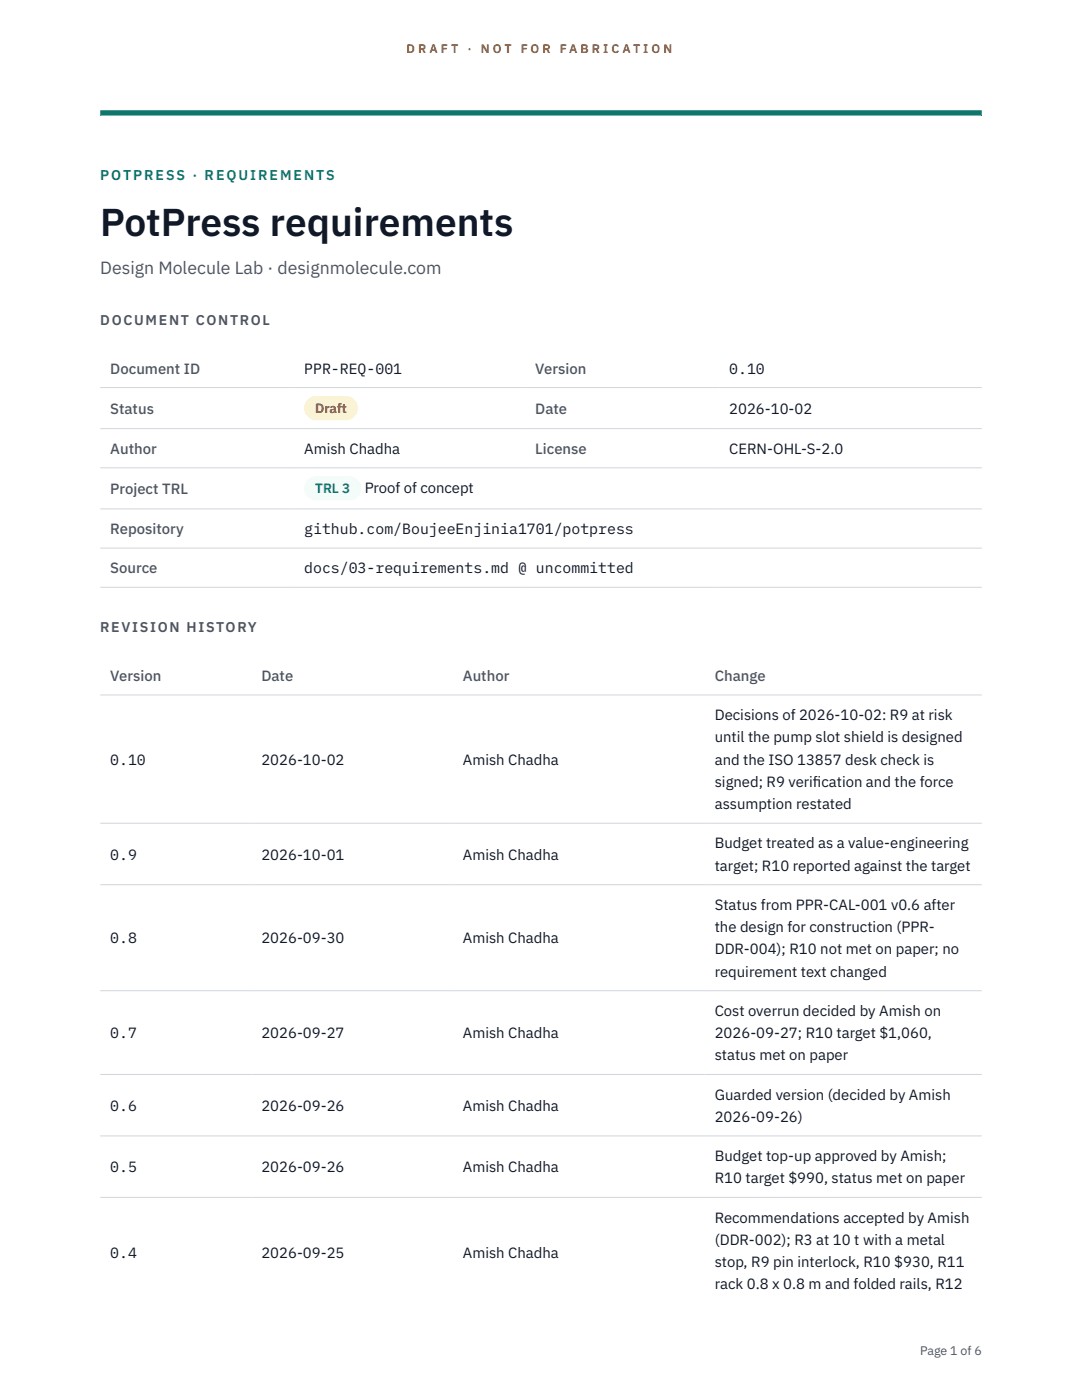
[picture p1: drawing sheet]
<svg xmlns="http://www.w3.org/2000/svg" width="216mm" height="279mm" viewBox="0 0 216 279" stroke-linecap="round" stroke-linejoin="round" font-family="sans-serif">
<defs><g id="words">
<text font-size="7.8" fill="#111827" x="20" y="47.1">PotPress requirements</text>
<text font-size="3.5" fill="#4b5563" x="20" y="54.6">Design Molecule Lab · designmolecule.com</text>
<g font-size="3" fill="#4b5563">
<text x="22" y="74.5">Document ID</text>
<text x="106.8" y="74.5">Version</text>
<text x="22" y="82.6">Status</text>
<text x="106.8" y="82.6">Date</text>
<text x="22" y="90.6">Author</text>
<text x="106.8" y="90.6">License</text>
<text x="22" y="98.6">Project TRL</text>
<text x="22" y="106.6">Repository</text>
<text x="22" y="114.4">Source</text>
<text x="22" y="135.9">Version</text>
<text x="52.2" y="135.9">Date</text>
<text x="92.4" y="135.9">Author</text>
<text x="142.6" y="135.9">Change</text>
</g>
<g font-size="3" fill="#111827">
<text x="60.7" y="74.5">PPR-REQ-001</text>
<text x="145.5" y="74.5">0.10</text>
<text x="145.5" y="82.6">2026-10-02</text>
<text x="60.7" y="90.6">Amish Chadha</text>
<text x="145.5" y="90.6">CERN-OHL-S-2.0</text>
<text x="72.8" y="98.5">Proof of concept</text>
<text x="60.7" y="106.6">github.com/BoujeeEnjinia1701/potpress</text>
<text x="60.7" y="114.4">docs/03-requirements.md @ uncommitted</text>
<text x="142.6" y="143.7">Decisions of 2026-10-02: R9 at risk</text>
<text x="142.6" y="148.2">until the pump slot shield is designed</text>
<text x="22" y="152.6">0.10</text>
<text x="52.2" y="152.6">2026-10-02</text>
<text x="92.4" y="152.6">Amish Chadha</text>
<text x="142.6" y="152.6">and the ISO 13857 desk check is</text>
<text x="142.6" y="157.1">signed; R9 verif</text>
<text x="142.6" y="161.5">assumption restated</text>
<text x="162.2" y="157.1">ication and the force</text>
<text x="22" y="171.5">0.9</text>
<text x="52.2" y="171.5">2026-10-01</text>
<text x="92.4" y="171.5">Amish Chadha</text>
<text x="142.6" y="169.3">Budget treated as a value-engineering</text>
<text x="142.6" y="173.8">target; R10 reported against the target</text>
<text x="142.6" y="181.6">Status from PPR-CAL-001 v0.6 after</text>
<text x="22" y="188.3">0.8</text>
<text x="52.2" y="188.3">2026-09-30</text>
<text x="92.4" y="188.3">Amish Chadha</text>
<text x="142.6" y="186">the design for construction (PPR-</text>
<text x="142.6" y="190.5">DDR-004); R10 not met on paper; no</text>
<text x="142.6" y="194.9">requirement text changed</text>
<text x="142.6" y="202.7">Cost overrun decided by Amish on</text>
<text x="22" y="207.2">0.7</text>
<text x="52.2" y="207.2">2026-09-27</text>
<text x="92.4" y="207.2">Amish Chadha</text>
<text x="142.6" y="207.2">2026-09-27; R10 target $1,060,</text>
<text x="142.6" y="211.6">status met on paper</text>
<text x="22" y="221.7">0.6</text>
<text x="52.2" y="221.7">2026-09-26</text>
<text x="92.4" y="221.7">Amish Chadha</text>
<text x="142.6" y="219.5">Guarded version (decided by Amish</text>
<text x="142.6" y="223.9">2026-09-26)</text>
<text x="22" y="233.9">0.5</text>
<text x="52.2" y="233.9">2026-09-26</text>
<text x="92.4" y="233.9">Amish Chadha</text>
<text x="142.6" y="231.7">Budget top-up approved by Amish;</text>
<text x="142.6" y="236.2">R10 target $990, status met on paper</text>
<text x="142.6" y="244">Recommendations accepted by Amish</text>
<text x="22" y="251.1">0.4</text>
<text x="52.2" y="251.1">2026-09-25</text>
<text x="92.4" y="251.1">Amish Chadha</text>
<text x="142.6" y="248.4">(DDR-002); R3 at 10 t with a metal</text>
<text x="142.6" y="252.9">stop, R9 pin interlock, R10 $930, R11</text>
<text x="142.6" y="257.3">rack 0.8 x 0.8 m and folded rails, R12</text>
</g>
<text font-size="2.8" fill="#0f766e" x="20" y="36">POTPRESS · REQUIREMENTS</text>
<g font-size="2.8" fill="#4b5563">
<text x="20" y="64.8">DOCUMENT CONTROL</text>
<text x="20" y="126.2">REVISION HISTORY</text>
</g>
<text font-size="2.7" fill="#92400e" x="62.9" y="82.5">Draft</text>
<text font-size="2.7" fill="#0f766e" x="62.9" y="98.5">TRL 3</text>
<g font-size="2.5" fill="#b45309">
<text x="81.1" y="10.5">D R A F T</text>
<text x="93.3" y="10.5">·</text>
<text x="95.9" y="10.5">N O T</text>
<text x="103.9" y="10.5">F O R</text>
<text x="111.7" y="10.5">F A B R I C A T I O N</text>
</g>
<text font-size="2.5" fill="#4b5563" x="183.6" y="270.3">Page 1 of 6</text>
</g></defs>
<path d="M20 23.1h175.9zM20 22h175.9v1.1h-175.9z" fill-rule="evenodd" fill="#0f766e"/>
<g fill="none" stroke="#d1d5db" stroke-width=".2">
<path d="M20 77.3h175.9M20 85.5h175.9M20 93.4h175.9M20 101.6h175.9M20 109.4h175.9M20 117.2h175.9M20 138.7h175.9M20 164.3h175.9M20 176.6h175.9M20 197.7h175.9M20 214.4h175.9M20 226.7h175.9"/>
<path d="M20 239h175.9"/>
</g>
<path d="M60.7 79h10.7v4.9h-10.7z" fill="#fef3c7"/>
<path d="M60.7 95.1h11.4v4.8h-11.4z" fill="#f0fdfa"/>
<use href="#words"/>
</svg>
